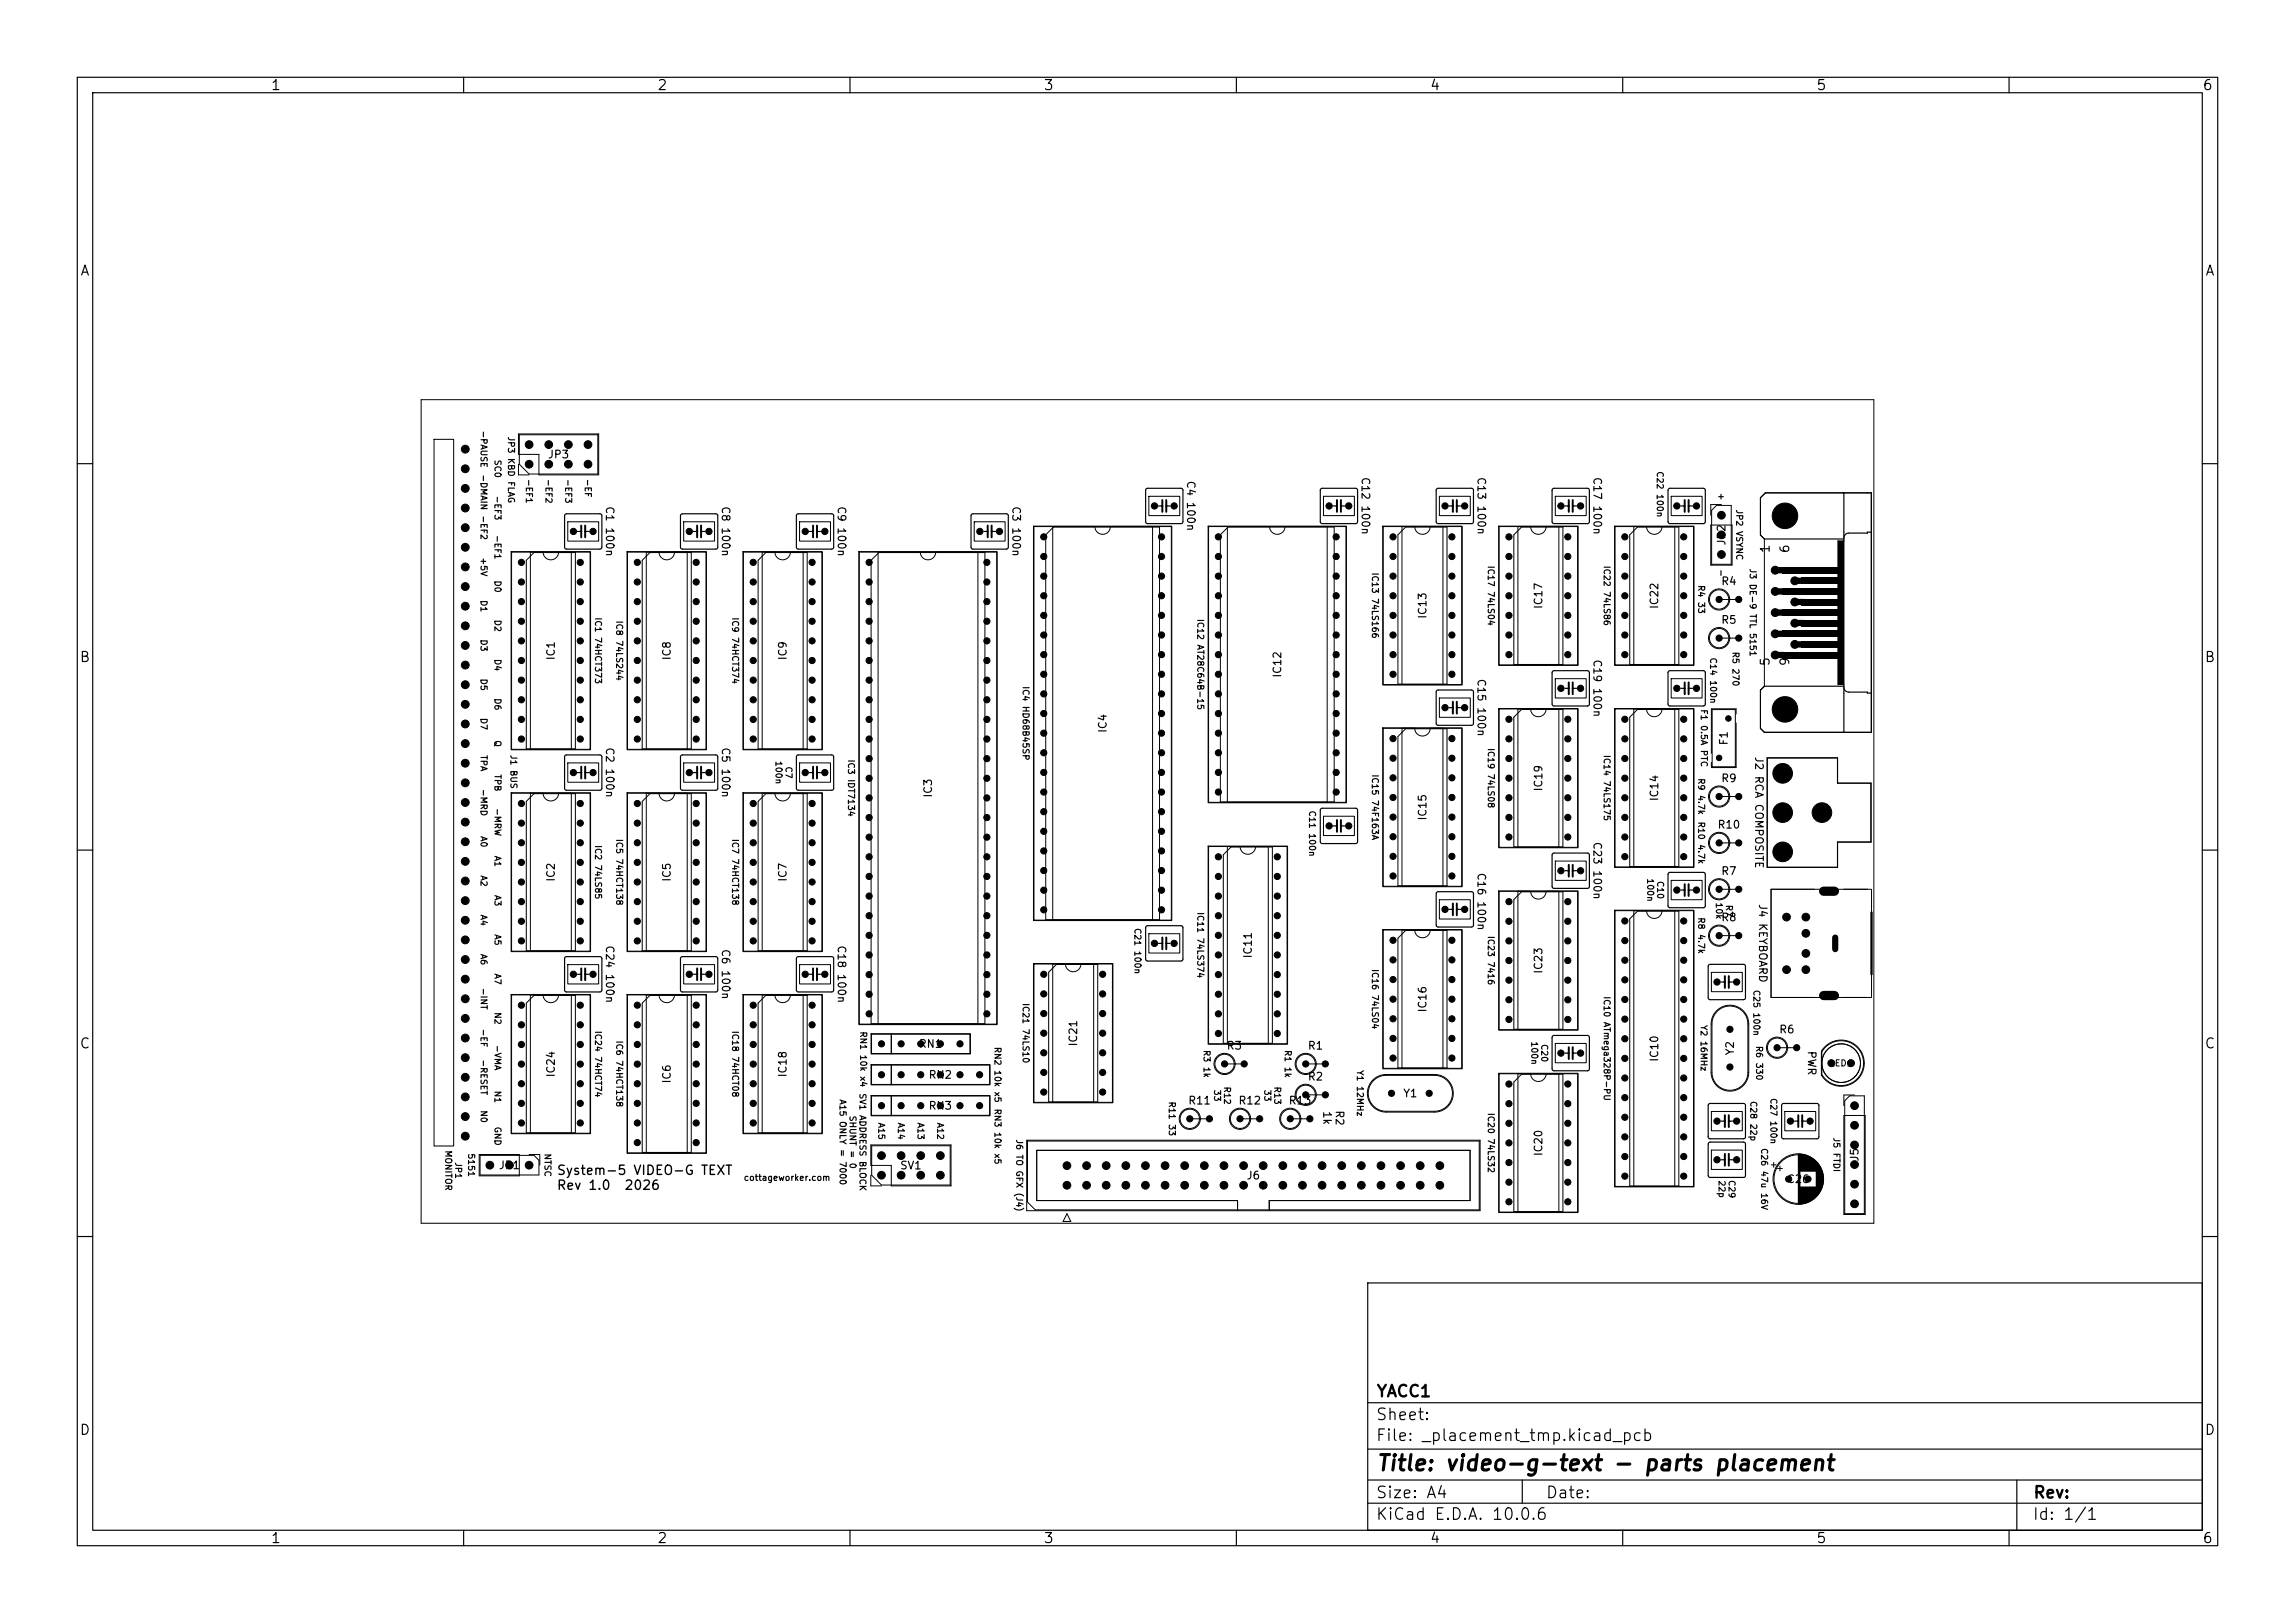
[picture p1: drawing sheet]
<svg xmlns="http://www.w3.org/2000/svg" width="297mm" height="210mm" viewBox="0 0 297 210" stroke-linecap="round" stroke-linejoin="round" font-family="sans-serif">
<defs><g id="words">
<text font-size="2" x="178" y="190.8">Title: video-g-text - parts placement</text>
<g font-size="1.5">
<text x="178" y="184.1">Sheet:</text>
<text x="178" y="181.1">YACC1</text>
<text x="178" y="186.8">File: _placement_tmp.kicad_pcb</text>
<text x="178" y="197">KiCad E.D.A. 10.0.6</text>
<text x="178" y="194.2">Size: A4</text>
<text x="200" y="194.2">Date:</text>
<text x="263" y="197">Id: 1/1</text>
<text x="263" y="194.2">Rev:</text>
</g>
<g font-size="1.3">
<text x="35" y="12">1</text>
<text x="85" y="12">2</text>
<text x="135" y="12">3</text>
<text x="185" y="12">4</text>
<text x="235" y="12">5</text>
<text x="285" y="12">6</text>
<text x="10.3" y="36">A</text>
<text x="285.3" y="36">A</text>
<text x="10.2" y="86">B</text>
<text x="285.2" y="86">B</text>
<text x="10.2" y="136">C</text>
<text x="285.2" y="136">C</text>
<text x="10.2" y="186">D</text>
<text x="285.2" y="186">D</text>
<text x="35" y="200">1</text>
<text x="85" y="200">2</text>
<text x="135" y="200">3</text>
<text x="185" y="200">4</text>
<text x="235" y="200">5</text>
<text x="285" y="200">6</text>
</g>
<g font-size="1.2">
<text x="72" y="152.3">System-5 VIDEO-G TEXT</text>
<text x="72" y="154.3">Rev 1.0</text>
<text x="80.7" y="154.3">2026</text>
</g>
<g font-size="1.1">
<text x="229.3" y="71.7" transform="rotate(-90 229.3 71.7)">1</text>
<text x="231.8" y="71.7" transform="rotate(-90 231.8 71.7)">6</text>
<text x="229.3" y="86.3" transform="rotate(-90 229.3 86.3)">5</text>
<text x="231.8" y="86.3" transform="rotate(-90 231.8 86.3)">9</text>
</g>
<g font-size="1">
<text x="70.8" y="59.6">JP3</text>
<text x="78.2" y="65.4" transform="rotate(90 78.2 65.4)">C1 100n</text>
<text x="93.2" y="65.4" transform="rotate(90 93.2 65.4)">C8 100n</text>
<text x="108.2" y="65.4" transform="rotate(90 108.2 65.4)">C9 100n</text>
<text x="130.8" y="65.4" transform="rotate(90 130.8 65.4)">C3 100n</text>
<text x="153.4" y="62.1" transform="rotate(90 153.4 62.1)">C4 100n</text>
<text x="176" y="61.7" transform="rotate(90 176 61.7)">C12 100n</text>
<text x="191" y="61.7" transform="rotate(90 191 61.7)">C13 100n</text>
<text x="206" y="61.7" transform="rotate(90 206 61.7)">C17 100n</text>
<text x="223.5" y="70.7" transform="rotate(-90 223.5 70.7)">JP2</text>
<text x="222.7" y="76">R4</text>
<text x="184.8" y="80.1" transform="rotate(-90 184.8 80.1)">IC13</text>
<text x="199.8" y="78.9" transform="rotate(-90 199.8 78.9)">IC17</text>
<text x="214.8" y="78.9" transform="rotate(-90 214.8 78.9)">IC22</text>
<text x="222.7" y="81">R5</text>
<text x="72" y="85.5" transform="rotate(-90 72 85.5)">IC1</text>
<text x="87" y="85.5" transform="rotate(-90 87 85.5)">IC8</text>
<text x="102" y="85.5" transform="rotate(-90 102 85.5)">IC9</text>
<text x="166.1" y="87.8" transform="rotate(-90 166.1 87.8)">IC12</text>
<text x="191" y="87.8" transform="rotate(90 191 87.8)">C15 100n</text>
<text x="206" y="85.3" transform="rotate(90 206 85.3)">C19 100n</text>
<text x="143.5" y="94.9" transform="rotate(-90 143.5 94.9)">IC4</text>
<text x="78.2" y="96.6" transform="rotate(90 78.2 96.6)">C2 100n</text>
<text x="93.2" y="96.6" transform="rotate(90 93.2 96.6)">C5 100n</text>
<text x="222.7" y="101.5">R9</text>
<text x="223.8" y="96.5" transform="rotate(-90 223.8 96.5)">F1</text>
<text x="226.9" y="97.8" transform="rotate(90 226.9 97.8)">J2 RCA COMPOSITE</text>
<text x="120.9" y="103.3" transform="rotate(-90 120.9 103.3)">IC3</text>
<text x="184.8" y="106.2" transform="rotate(-90 184.8 106.2)">IC15</text>
<text x="199.8" y="102.5" transform="rotate(-90 199.8 102.5)">IC19</text>
<text x="214.8" y="103.7" transform="rotate(-90 214.8 103.7)">IC14</text>
<text x="222.2" y="107.5">R10</text>
<text x="191" y="112.9" transform="rotate(90 191 112.9)">C16 100n</text>
<text x="206" y="108.9" transform="rotate(90 206 108.9)">C23 100n</text>
<text x="222.7" y="113.5">R7</text>
<text x="72" y="114.2" transform="rotate(-90 72 114.2)">IC2</text>
<text x="87" y="114.2" transform="rotate(-90 87 114.2)">IC5</text>
<text x="102" y="114.2" transform="rotate(-90 102 114.2)">IC7</text>
<text x="222.7" y="119.5">R8</text>
<text x="227.4" y="116.9" transform="rotate(90 227.4 116.9)">J4 KEYBOARD</text>
<text x="78.2" y="122.3" transform="rotate(90 78.2 122.3)">C24 100n</text>
<text x="93.2" y="122.7" transform="rotate(90 93.2 122.7)">C6 100n</text>
<text x="108.2" y="122.3" transform="rotate(90 108.2 122.3)">C18 100n</text>
<text x="162.2" y="124.1" transform="rotate(-90 162.2 124.1)">IC11</text>
<text x="184.8" y="131.1" transform="rotate(-90 184.8 131.1)">IC16</text>
<text x="199.8" y="126.1" transform="rotate(-90 199.8 126.1)">IC23</text>
<text x="118.8" y="135.8">RN1</text>
<text x="139.6" y="135.5" transform="rotate(-90 139.6 135.5)">IC21</text>
<text x="158.7" y="136.1">R3</text>
<text x="169.2" y="136.1">R1</text>
<text x="214.8" y="137.5" transform="rotate(-90 214.8 137.5)">IC10</text>
<text x="224.6" y="136.6" transform="rotate(-90 224.6 136.6)">Y2</text>
<text x="230.2" y="134">R6</text>
<text x="233.7" y="135.9" transform="rotate(90 233.7 135.9)">PWR</text>
<text x="72" y="139.5" transform="rotate(-90 72 139.5)">IC24</text>
<text x="87" y="140.3" transform="rotate(-90 87 140.3)">IC6</text>
<text x="102" y="139.5" transform="rotate(-90 102 139.5)">IC18</text>
<text x="120.1" y="143.8">RN3</text>
<text x="120.1" y="139.8">RN2</text>
<text x="153.7" y="143.2">R11</text>
<text x="160.2" y="143.2">R12</text>
<text x="166.7" y="143.2">R13</text>
<text x="169.2" y="140.1">R2</text>
<text x="171" y="143.7" transform="rotate(90 171 143.7)">1k</text>
<text x="172.6" y="143.6" transform="rotate(90 172.6 143.6)">R2</text>
<text x="181.5" y="142.2">Y1</text>
<text x="199.8" y="149.7" transform="rotate(-90 199.8 149.7)">IC20</text>
<text x="64.5" y="151.5">JP1</text>
<text x="116.4" y="151.6">SV1</text>
<text x="161.2" y="152.9">J6</text>
<text x="231.2" y="153.3">C26</text>
<text x="240.8" y="150.4" transform="rotate(-90 240.8 150.4)">J5</text>
</g>
<g font-size=".8">
<text x="62" y="55.6" transform="rotate(90 62 55.6)">-PAUSE</text>
<text x="63.8" y="59.4" transform="rotate(90 63.8 59.4)">SC0</text>
<text x="65.6" y="56.4" transform="rotate(90 65.6 56.4)">JP3 KBD FLAG</text>
<text x="62" y="61.3" transform="rotate(90 62 61.3)">-DMAIN -EF2</text>
<text x="63.8" y="64.1" transform="rotate(90 63.8 64.1)">-EF3</text>
<text x="67.9" y="61.9" transform="rotate(90 67.9 61.9)">-EF1</text>
<text x="70.4" y="61.9" transform="rotate(90 70.4 61.9)">-EF2</text>
<text x="73" y="61.9" transform="rotate(90 73 61.9)">-EF3</text>
<text x="75.5" y="61.9" transform="rotate(90 75.5 61.9)">-EF</text>
<text x="214.2" y="60.9" transform="rotate(90 214.2 60.9)">C22 100n</text>
<text x="222.2" y="63.7" transform="rotate(90 222.2 63.7)">+</text>
<text x="224.5" y="65.9" transform="rotate(90 224.5 65.9)">JP2 VSYNC</text>
<text x="63.8" y="69.2" transform="rotate(90 63.8 69.2)">-EF1</text>
<text x="62" y="72.1" transform="rotate(90 62 72.1)">+5V</text>
<text x="62" y="77.6" transform="rotate(90 62 77.6)">D1</text>
<text x="63.8" y="75" transform="rotate(90 63.8 75)">D0</text>
<text x="177.4" y="74" transform="rotate(90 177.4 74)">IC13 74LS166</text>
<text x="192.4" y="73.1" transform="rotate(90 192.4 73.1)">IC17 74LS04</text>
<text x="207.4" y="73.1" transform="rotate(90 207.4 73.1)">IC22 74LS86</text>
<text x="219.6" y="75.6" transform="rotate(90 219.6 75.6)">R4 33</text>
<text x="222.2" y="73.6" transform="rotate(90 222.2 73.6)">-</text>
<text x="226.2" y="73.5" transform="rotate(90 226.2 73.5)">J3 DE-9 TTL 5151</text>
<text x="62" y="82.7" transform="rotate(90 62 82.7)">D3</text>
<text x="63.8" y="80.1" transform="rotate(90 63.8 80.1)">D2</text>
<text x="76.8" y="79.8" transform="rotate(90 76.8 79.8)">IC1 74HCT373</text>
<text x="79.6" y="80.2" transform="rotate(90 79.6 80.2)">IC8 74LS244</text>
<text x="94.6" y="79.8" transform="rotate(90 94.6 79.8)">IC9 74HCT374</text>
<text x="154.8" y="80" transform="rotate(90 154.8 80)">IC12 AT28C64B-15</text>
<text x="62" y="87.7" transform="rotate(90 62 87.7)">D5</text>
<text x="63.8" y="85.2" transform="rotate(90 63.8 85.2)">D4</text>
<text x="132.2" y="88.7" transform="rotate(90 132.2 88.7)">IC4 HD68B45SP</text>
<text x="221.1" y="85" transform="rotate(90 221.1 85)">C14 100n</text>
<text x="224" y="84.3" transform="rotate(90 224 84.3)">R5 270</text>
<text x="62" y="92.8" transform="rotate(90 62 92.8)">D7</text>
<text x="63.8" y="90.3" transform="rotate(90 63.8 90.3)">D6</text>
<text x="63.8" y="95.7" transform="rotate(90 63.8 95.7)">Q</text>
<text x="219.9" y="91.7" transform="rotate(90 219.9 91.7)">F1 0.5A PTC</text>
<text x="62" y="97.6" transform="rotate(90 62 97.6)">TPA</text>
<text x="63.8" y="100.1" transform="rotate(90 63.8 100.1)">TPB</text>
<text x="65.9" y="97.6" transform="rotate(90 65.9 97.6)">J1 BUS</text>
<text x="100.2" y="98.4" transform="rotate(90 100.2 98.4)">100n</text>
<text x="101.5" y="99.1" transform="rotate(90 101.5 99.1)">C7</text>
<text x="109.6" y="98.2" transform="rotate(90 109.6 98.2)">IC3 IDT7134</text>
<text x="177.4" y="100.1" transform="rotate(90 177.4 100.1)">IC15 74F163A</text>
<text x="192.4" y="96.7" transform="rotate(90 192.4 96.7)">IC19 74LS08</text>
<text x="207.4" y="97.6" transform="rotate(90 207.4 97.6)">IC14 74LS175</text>
<text x="219.6" y="100.6" transform="rotate(90 219.6 100.6)">R9 4.7k</text>
<text x="62" y="102" transform="rotate(90 62 102)">-MRD</text>
<text x="63.8" y="104.5" transform="rotate(90 63.8 104.5)">-MRW</text>
<text x="169.2" y="104.8" transform="rotate(90 169.2 104.8)">C11 100n</text>
<text x="219.6" y="106.2" transform="rotate(90 219.6 106.2)">R10 4.7k</text>
<text x="62" y="108.1" transform="rotate(90 62 108.1)">A0</text>
<text x="62" y="113.2" transform="rotate(90 62 113.2)">A2</text>
<text x="63.8" y="110.7" transform="rotate(90 63.8 110.7)">A1</text>
<text x="76.8" y="109.3" transform="rotate(90 76.8 109.3)">IC2 74LS85</text>
<text x="79.6" y="108.5" transform="rotate(90 79.6 108.5)">IC5 74HCT138</text>
<text x="94.6" y="108.5" transform="rotate(90 94.6 108.5)">IC7 74HCT138</text>
<text x="213" y="113.6" transform="rotate(90 213 113.6)">100n</text>
<text x="214.3" y="113.9" transform="rotate(90 214.3 113.9)">C10</text>
<text x="62" y="118.3" transform="rotate(90 62 118.3)">A4</text>
<text x="63.8" y="115.7" transform="rotate(90 63.8 115.7)">A3</text>
<text x="154.8" y="118" transform="rotate(90 154.8 118)">IC11 74LS374</text>
<text x="219.6" y="118.6" transform="rotate(90 219.6 118.6)">R8 4.7k</text>
<text x="221.9" y="116.7" transform="rotate(90 221.9 116.7)">10k</text>
<text x="223.2" y="117" transform="rotate(90 223.2 117)">R7</text>
<text x="62" y="123.4" transform="rotate(90 62 123.4)">A6</text>
<text x="63.8" y="120.8" transform="rotate(90 63.8 120.8)">A5</text>
<text x="63.8" y="125.9" transform="rotate(90 63.8 125.9)">A7</text>
<text x="146.6" y="120" transform="rotate(90 146.6 120)">C21 100n</text>
<text x="177.4" y="125.3" transform="rotate(90 177.4 125.3)">IC16 74LS04</text>
<text x="192.4" y="121" transform="rotate(90 192.4 121)">IC23 7416</text>
<text x="62" y="127.7" transform="rotate(90 62 127.7)">-INT</text>
<text x="63.8" y="130.9" transform="rotate(90 63.8 130.9)">N2</text>
<text x="132.2" y="129.7" transform="rotate(90 132.2 129.7)">IC21 74LS10</text>
<text x="207.4" y="128.8" transform="rotate(90 207.4 128.8)">IC10 ATmega328P-PU</text>
<text x="226.7" y="128" transform="rotate(90 226.7 128)">C25 100n</text>
<text x="62" y="133" transform="rotate(90 62 133)">-EF</text>
<text x="62" y="137" transform="rotate(90 62 137)">-RESET</text>
<text x="63.8" y="135.1" transform="rotate(90 63.8 135.1)">-VMA</text>
<text x="76.8" y="133.3" transform="rotate(90 76.8 133.3)">IC24 74HCT74</text>
<text x="79.6" y="134.6" transform="rotate(90 79.6 134.6)">IC6 74HCT138</text>
<text x="94.6" y="133.3" transform="rotate(90 94.6 133.3)">IC18 74HCT08</text>
<text x="111.1" y="133.4" transform="rotate(90 111.1 133.4)">RN1 10k x4</text>
<text x="128.5" y="135.4" transform="rotate(90 128.5 135.4)">RN2 10k x5</text>
<text x="155.6" y="135.8" transform="rotate(90 155.6 135.8)">R3 1k</text>
<text x="166.1" y="135.8" transform="rotate(90 166.1 135.8)">R1 1k</text>
<text x="198" y="134.7" transform="rotate(90 198 134.7)">100n</text>
<text x="199.3" y="135" transform="rotate(90 199.3 135)">C20</text>
<text x="219.9" y="132.6" transform="rotate(90 219.9 132.6)">Y2 16MHz</text>
<text x="227.1" y="135.3" transform="rotate(90 227.1 135.3)">R6 330</text>
<text x="62" y="143.6" transform="rotate(90 62 143.6)">N0</text>
<text x="63.8" y="141.1" transform="rotate(90 63.8 141.1)">N1</text>
<text x="108.5" y="142.2" transform="rotate(90 108.5 142.2)">A15 ONLY = 7000</text>
<text x="111" y="141.4" transform="rotate(90 111 141.4)">SV1 ADDRESS BLOCK</text>
<text x="128.5" y="143.4" transform="rotate(90 128.5 143.4)">RN3 10k x5</text>
<text x="151.1" y="142.5" transform="rotate(90 151.1 142.5)">R11 33</text>
<text x="156.9" y="140.9" transform="rotate(90 156.9 140.9)">33</text>
<text x="158.2" y="140.5" transform="rotate(90 158.2 140.5)">R12</text>
<text x="163.4" y="140.9" transform="rotate(90 163.4 140.9)">33</text>
<text x="164.7" y="140.5" transform="rotate(90 164.7 140.5)">R13</text>
<text x="175.4" y="138.4" transform="rotate(90 175.4 138.4)">Y1 12MHz</text>
<text x="192.4" y="143.9" transform="rotate(90 192.4 143.9)">IC20 74LS32</text>
<text x="226.3" y="142.4" transform="rotate(90 226.3 142.4)">C28 22p</text>
<text x="228.9" y="142" transform="rotate(90 228.9 142)">C27 100n</text>
<text x="236.7" y="138.2">LED1</text>
<text x="57.4" y="148.8" transform="rotate(90 57.4 148.8)">MONITOR</text>
<text x="60.4" y="149.2" transform="rotate(90 60.4 149.2)">5151</text>
<text x="63.8" y="145.7" transform="rotate(90 63.8 145.7)">GND</text>
<text x="70.3" y="149.2" transform="rotate(90 70.3 149.2)">NTSC</text>
<text x="109.8" y="144.3" transform="rotate(90 109.8 144.3)">SHUNT = 0</text>
<text x="113.5" y="145.2" transform="rotate(90 113.5 145.2)">A15</text>
<text x="116" y="145.2" transform="rotate(90 116 145.2)">A14</text>
<text x="118.6" y="145.2" transform="rotate(90 118.6 145.2)">A13</text>
<text x="121.1" y="145.2" transform="rotate(90 121.1 145.2)">A12</text>
<text x="131.3" y="147.4" transform="rotate(90 131.3 147.4)">J6 TO GFX (J4)</text>
<text x="227.7" y="148.5" transform="rotate(90 227.7 148.5)">C26 47u 16V</text>
<text x="237.1" y="147.1" transform="rotate(90 237.1 147.1)">J5 FTDI</text>
<text x="58.7" y="150.3" transform="rotate(90 58.7 150.3)">JP1</text>
<text x="96.2" y="153">cottageworker.com</text>
<text x="222.2" y="152.7" transform="rotate(90 222.2 152.7)">22p</text>
<text x="223.5" y="152.6" transform="rotate(90 223.5 152.6)">C29</text>
</g>
</g></defs>
<g fill="none" stroke="#000" stroke-width=".15">
<path d="M10 10h277v190h-277zM12 12h273v186h-273zM60 10v2M110 10v2M160 10v2M210 10v2M260 10v2M10 60h2M73.1 66.6l.2-.1h4.3l.2 .1 .1 .1v4.1l-.1 .2-.2 .1h-4.3l-.2-.1v-.2v-4.1zM74.7 68.8h.5M75.7 68.8h.5M88.1 66.6l.2-.1h4.3l.2 .1 .1 .1v4.1l-.1 .2-.2 .1h-4.3l-.2-.1v-.2v-4.1z"/>
<path d="M89.7 68.8h.5M90.7 68.8h.5M103.1 66.6l.2-.1h4.3l.2 .1 .1 .1v4.1l-.1 .2-.2 .1h-4.3l-.2-.1v-.2v-4.1zM104.7 68.8h.5M105.7 68.8h.5M125.7 66.6l.2-.1h4.3l.2 .1 .1 .1v4.1l-.1 .2-.2 .1h-4.3l-.2-.1v-.2v-4.1zM127.3 68.8h.5M128.3 68.8h.5M148.3 63.3l.2-.1h4.3l.2 .1 .1 .1v4.1l-.1 .2-.2 .1h-4.3l-.2-.1v-.2v-4.1zM149.9 65.5h.5M150.9 65.5h.5M170.9 63.3l.2-.1h4.3l.2 .1 .1 .1v4.1l-.1 .2-.2 .1h-4.3l-.2-.1v-.2v-4.1z"/>
<path d="M172.5 65.5h.5M173.5 65.5h.5M185.9 63.3l.2-.1h4.3l.2 .1 .1 .1v4.1l-.1 .2-.2 .1h-4.3l-.2-.1v-.2v-4.1zM187.5 65.5h.5M188.5 65.5h.5M200.9 63.3l.2-.1h4.3l.2 .1 .1 .1v4.1l-.1 .2-.2 .1h-4.3l-.2-.1v-.2v-4.1zM202.5 65.5h.5M203.5 65.5h.5M215.9 63.3l.2-.1h4.3l.2 .1 .1 .1v4.1l-.1 .2-.2 .1h-4.3l-.2-.1v-.2v-4.1zM217.5 65.5h.5M218.5 65.5h.5M238.6 69.7h-10.3l-.5-.5v-4.8l.7-.6h13.7v31h-13.9l-.5-.5v-5l.5-.5h10.3"/>
<path d="M238.6 70h-.7v18.5h.7M238.6 63.8v31M242.2 68.9h-.5v.1h-2.4a.63 .63 0 0 0-.7 .6M285 60h2M73.1 97.8l.2-.1h4.3l.2 .1 .1 .1v4.1l-.1 .2-.2 .1h-4.3l-.2-.1v-.2v-4.1zM74.7 100h.5M75.7 100h.5M88.1 97.8l.2-.1h4.3l.2 .1 .1 .1v4.1l-.1 .2-.2 .1h-4.3l-.2-.1v-.2v-4.1zM89.7 100h.5M90.7 100h.5M103.1 97.8l.2-.1h4.3l.2 .1 .1 .1v4.1l-.1 .2-.2 .1h-4.3l-.2-.1v-.2v-4.1zM104.7 100h.5"/>
<path d="M105.7 100h.5M185.9 89.4l.2-.1h4.3l.2 .1 .1 .1v4.1l-.1 .2-.2 .1h-4.3l-.2-.1v-.2v-4.1zM187.5 91.6h.5M188.5 91.6h.5M200.9 86.9l.2-.1h4.3l.2 .1 .1 .1v4.1l-.1 .2-.2 .1h-4.3l-.2-.1v-.2v-4.1zM202.5 89.1h.5M203.5 89.1h.5M215.9 86.9l.2-.1h4.3l.2 .1 .1 .1v4.1l-.1 .2-.2 .1h-4.3l-.2-.1v-.2v-4.1zM217.5 89.1h.5M218.5 89.1h.5M228.7 98.1h9.1v3.2h4.3v7.7h-4.3v3.2h-9.1zM238.6 88.9a.63 .63 0 0 0 .7 .7h2.4v.1h.5"/>
<path d="M10 110h2M148.3 119.9l.2-.1h4.3l.2 .1 .1 .1v4.1l-.1 .2-.2 .1h-4.3l-.2-.1v-.2v-4.1zM170.9 104.7l.2-.1h4.3l.2 .1 .1 .1v4.1l-.1 .2-.2 .1h-4.3l-.2-.1v-.2v-4.1zM172.5 106.9h.5M173.5 106.9h.5M185.9 115.5l.2-.1h4.3l.2 .1 .1 .1v4.1l-.1 .2-.2 .1h-4.3l-.2-.1v-.2v-4.1zM187.5 117.7h.5M188.5 117.7h.5M200.9 110.5l.2-.1h4.3l.2 .1 .1 .1v4.1l-.1 .2-.2 .1h-4.3l-.2-.1v-.2v-4.1zM202.5 112.7h.5M203.5 112.7h.5M215.9 113l.2-.1h4.3l.2 .1 .1 .1v4.1l-.1 .2-.2 .1h-4.3l-.2-.1v-.2v-4.1z"/>
<path d="M217.5 115.2h.5M218.5 115.2h.5M285 110h2M73.1 123.9l.2-.1h4.3l.2 .1 .1 .1v4.1l-.1 .2-.2 .1h-4.3l-.2-.1v-.2v-4.1zM74.7 126.1h.5M75.7 126.1h.5M88.1 123.9l.2-.1h4.3l.2 .1 .1 .1v4.1l-.1 .2-.2 .1h-4.3l-.2-.1v-.2v-4.1zM89.7 126.1h.5M90.7 126.1h.5M103.1 123.9l.2-.1h4.3l.2 .1 .1 .1v4.1l-.1 .2-.2 .1h-4.3l-.2-.1v-.2v-4.1zM104.7 126.1h.5M105.7 126.1h.5"/>
<path d="M149.9 122.1h.5M150.9 122.1h.5M200.9 134.1l.2-.1h4.3l.2 .1 .1 .1v4.1l-.1 .2-.2 .1h-4.3l-.2-.1v-.2v-4.1zM202.5 136.3h.5M203.5 136.3h.5M221.1 124.9l.2-.1h4.3l.2 .1 .1 .1v4.1l-.1 .2-.2 .1h-4.3l-.2-.1v-.2v-4.1zM222.7 127.1h.5M223.7 127.1h.5M221.1 147.9l.2-.1h4.3l.2 .1 .1 .1v4.1l-.1 .2-.2 .1h-4.3l-.2-.1v-.2v-4.1zM221.1 142.9l.2-.1h4.3l.2 .1 .1 .1v4.1l-.1 .2-.2 .1h-4.3l-.2-.1v-.2v-4.1zM222.7 150.1h.5M222.7 145.1h.5"/>
<path d="M223.7 150.1h.5M223.7 145.1h.5M230.6 142.9l.2-.1h4.3l.2 .1 .1 .1v4.1l-.1 .2-.2 .1h-4.3l-.2-.1v-.2v-4.1zM232.2 145.1h.5M233.2 145.1h.5M10 160h2M177 166h108v32h-108zM285 160h2M60 198v2M110 198v2M160 198v2M177 194.5h108"/>
<path d="M177 191.5h108M177 187.5h108M177 181.5h108M197 191.5v3M210 198v2M260 198v2M261 191.5v6.5"/>
</g>
<g fill="none" stroke="#000" stroke-width=".13">
<path d="M54.5 51.7h188v106.6h-188zM56.2 56.8h2.5v91.5h-2.5zM67.1 56.1h10.4v5.3h-7.8v-2.6h-2.6zM67.2 56.3h10.2v5h-8.9l-1.3-1.2zM66.1 71.4h10.3v25.6h-10.3zM66.2 71.4h10.2v25.6h-10.2zM67.1 60.1v1.3h1.4M68.6 71.4h1.7a1 1 0 0 0 1 1 1 1 0 0 0 1-1h1.6v25.6h-5.3zM69.1 71.5h5.4v25.4h-6.4v-24.4zM73.5 67.5h4v2.5h-4zM81.1 71.4h10.3v25.6h-10.3zM81.2 71.4h10.2v25.6h-10.2z"/>
<path d="M83.6 71.4h1.7a1 1 0 0 0 1 1 1 1 0 0 0 1-1h1.6v25.6h-5.3zM84.1 71.5h5.4v25.4h-6.4v-24.4zM88.5 67.5h4v2.5h-4zM96.1 71.4h10.3v25.6h-10.3zM96.2 71.4h10.2v25.6h-10.2zM98.6 71.4h1.7a1 1 0 0 0 1 1 1 1 0 0 0 1-1h1.6v25.6h-5.3zM99.1 71.5h5.4v25.4h-6.4v-24.4zM103.5 67.5h4v2.5h-4zM111.1 71.4h17.9v61.2h-17.9zM111.2 71.4h17.8v61.1h-17.8zM113.6 71.4h5.5a1 1 0 0 0 1 1 1 1 0 0 0 1-1h5.5v61.1h-13zM113.7 71.5h13.8v61h-14.8v-60z"/>
<path d="M126.1 67.5h4v2.5h-4zM133.7 68.1h17.9v51h-17.9zM133.8 68.1h17.8v51h-17.8zM136.2 68.1h5.5a1 1 0 0 0 1 1 1 1 0 0 0 1-1h5.5v51h-13zM136.3 68.2h13.8v50.8h-14.8v-49.8zM148.7 64.2h4v2.5h-4zM156.3 68.1h17.9v35.8h-17.9zM156.4 68.1h17.8v35.7h-17.8zM157.9 69.2l1-1h13.8v35.6h-14.8zM158.8 68.1h5.5a1 1 0 0 0 1 1 1 1 0 0 0 1-1h5.5v35.7h-13zM171.3 64.2h4v2.5h-4zM178.9 68.1h10.3v20.5h-10.3z"/>
<path d="M179 68.1h10.2v20.5h-10.2zM180.9 69.2l1-1h5.4v20.3h-6.4zM181.4 68.1h1.7a1 1 0 0 0 1 1 1 1 0 0 0 1-1h1.6v20.5h-5.3zM186.3 64.2h4v2.5h-4zM193.9 68.1h10.3v18h-10.3zM194 68.1h10.2v17.9h-10.2zM195.9 69.2l1-1h5.4v17.8h-6.4zM196.4 68.1h1.7a1 1 0 0 0 1 1 1 1 0 0 0 1-1h1.6v17.9h-5.3zM201.3 64.2h4v2.5h-4zM208.9 68.1h10.3v18h-10.3zM209 68.1h10.2v17.9h-10.2zM210.9 69.2l1-1h5.4v17.8h-6.4z"/>
<path d="M211.4 68.1h1.7a1 1 0 0 0 1 1 1 1 0 0 0 1-1h1.6v17.9h-5.3zM216.3 64.2h4v2.5h-4zM221.4 67.9h2.8v5.2h-2.8zM222.1 65.4h1.9v7.6h-2.5v-7zM222.5 77.6h2.5M222.8 65.3h-1.4v1.4M227.8 64.4l.7-.6h13.7v31h-13.9l-.5-.5v-5l.5-.5v-19.1l-.5-.5zM73.5 98.7h4v2.5h-4zM88.5 98.7h4v2.5h-4zM103.5 98.7h4v2.5h-4zM178.9 94.2h10.3v20.5h-10.3zM179 94.2h10.2v20.5h-10.2z"/>
<path d="M180.9 95.3l1-1h5.4v20.3h-6.4zM181.4 94.2h1.7a1 1 0 0 0 1 1 1 1 0 0 0 1-1h1.6v20.5h-5.3zM186.3 90.3h4v2.5h-4zM193.9 91.7h10.3v18h-10.3zM194 91.7h10.2v17.9h-10.2zM195.9 92.8l1-1h5.4v17.8h-6.4zM196.4 91.7h1.7a1 1 0 0 0 1 1 1 1 0 0 0 1-1h1.6v17.9h-5.3zM201.3 87.8h4v2.5h-4zM208.9 91.7h10.3v20.5h-10.3zM209 91.7h10.2v20.5h-10.2zM211.4 91.7h1.7a1 1 0 0 0 1 1 1 1 0 0 0 1-1h1.6v20.5h-5.3zM211.9 91.8h5.4v20.3h-6.4v-19.3z"/>
<path d="M216.3 87.8h4v2.5h-4zM221.6 91.8h3v7.4h-3zM222.5 82.6h2.5M224.7 92.4v-.7h-3.2v5.8M224.7 93.5v5.8h-3.2v-.7M228.7 98.1h9.1v3.2h4.3v7.7h-4.3v3.2h-9.1zM66.1 102.6h10.3v20.5h-10.3zM66.2 102.6h10.2v20.5h-10.2zM68.6 102.6h1.7a1 1 0 0 0 1 1 1 1 0 0 0 1-1h1.6v20.5h-5.3zM69.1 102.7h5.4v20.3h-6.4v-19.3zM81.1 102.6h10.3v20.5h-10.3zM81.2 102.6h10.2v20.5h-10.2z"/>
<path d="M83.6 102.6h1.7a1 1 0 0 0 1 1 1 1 0 0 0 1-1h1.6v20.5h-5.3zM84.1 102.7h5.4v20.3h-6.4v-19.3zM96.1 102.6h10.3v20.5h-10.3zM96.2 102.6h10.2v20.5h-10.2zM98.6 102.6h1.7a1 1 0 0 0 1 1 1 1 0 0 0 1-1h1.6v20.5h-5.3zM99.1 102.7h5.4v20.3h-6.4v-19.3zM156.3 109.5h10.3v25.6h-10.3zM156.4 109.5h10.2v25.6h-10.2zM158.8 109.5h1.7a1 1 0 0 0 1 1 1 1 0 0 0 1-1h1.6v25.6h-5.3zM159.3 109.6h5.4v25.4h-6.4v-24.4zM171.3 105.6h4v2.5h-4zM186.3 116.4h4v2.5h-4z"/>
<path d="M193.9 115.3h10.3v18h-10.3zM194 115.3h10.2v17.9h-10.2zM196.4 115.3h1.7a1 1 0 0 0 1 1 1 1 0 0 0 1-1h1.6v17.9h-5.3zM196.9 115.4h5.4v17.8h-6.4v-16.8zM201.3 111.4h4v2.5h-4zM208.9 117.8h10.3v35.8h-10.3zM209 117.8h10.2v35.7h-10.2zM210.9 118.9l1-1h5.4v35.6h-6.4zM211.4 117.8h1.7a1 1 0 0 0 1 1 1 1 0 0 0 1-1h1.6v35.7h-5.3zM216.3 113.9h4v2.5h-4zM222.5 115.1h2.5M222.5 109.1h2.5"/>
<path d="M222.5 103.1h2.5M229.2 115.1h13v14h-13zM229.2 115.1v14h5.6M229.2 115.1h5.6M238.6 115.1h3.1M66.1 128.7h10.3v18h-10.3zM66.2 128.7h10.2v17.9h-10.2zM68.6 128.7h1.7a1 1 0 0 0 1 1 1 1 0 0 0 1-1h1.6v17.9h-5.3zM69.1 128.8h5.4v17.8h-6.4v-16.8zM73.5 124.8h4v2.5h-4zM81.1 128.7h10.3v20.5h-10.3zM81.2 128.7h10.2v20.5h-10.2z"/>
<path d="M83.6 128.7h1.7a1 1 0 0 0 1 1 1 1 0 0 0 1-1h1.6v20.5h-5.3zM84.1 128.8h5.4v20.3h-6.4v-19.3zM88.5 124.8h4v2.5h-4zM96.1 128.7h10.3v18h-10.3zM96.2 128.7h10.2v17.9h-10.2zM98.6 128.7h1.7a1 1 0 0 0 1 1 1 1 0 0 0 1-1h1.6v17.9h-5.3zM99.1 128.8h5.4v17.8h-6.4v-16.8zM103.5 124.8h4v2.5h-4zM112.7 133.8h12.9v2.6h-12.9zM112.7 137.8h15.4v2.6h-15.4zM112.8 133.8h12.7v2.5h-12.7zM112.8 137.8h15.3v2.5h-15.3z"/>
<path d="M115.3 133.8v2.6M115.3 137.8v2.6M133.7 124.7h10.3v18h-10.3zM133.8 124.7h10.2v17.9h-10.2zM135.7 125.8l1-1h5.4v17.8h-6.4zM136.2 124.7h1.7a1 1 0 0 0 1 1 1 1 0 0 0 1-1h1.6v17.9h-5.3zM148.7 120.8h4v2.5h-4zM158.5 137.7h2.5M169 137.7h2.5M177.7 139.7a2.43 2.43 0 0 1 1.7-.7h6.2a2.44 2.44 0 0 1 2.5 2.5 2.44 2.44 0 0 1-2.5 2.4h-6.2a2.43 2.43 0 0 1-2.3-1.5 2.43 2.43 0 0 1 .6-2.7zM177.7 139.8a2.33 2.33 0 0 1 1.7-.7h6.2a2.33 2.33 0 0 1 2.4 2.4 2.33 2.33 0 0 1-2.4 2.3h-6.2a2.33 2.33 0 0 1-2.2-1.4 2.33 2.33 0 0 1 .5-2.6zM178.9 120.3h10.3v18h-10.3z"/>
<path d="M179 120.3h10.2v17.9h-10.2zM181.4 120.3h1.7a1 1 0 0 0 1 1 1 1 0 0 0 1-1h1.6v17.9h-5.3zM181.9 120.4h5.4v17.8h-6.4v-16.8zM193.9 138.9h10.3v18h-10.3zM194 138.9h10.2v17.9h-10.2zM195.9 140l1-1h5.4v17.8h-6.4zM196.4 138.9h1.7a1 1 0 0 0 1 1 1 1 0 0 0 1-1h1.6v17.9h-5.3zM201.3 135h4v2.5h-4zM221.4 132.5a2.43 2.43 0 0 1 2.5-2.4 2.43 2.43 0 0 1 2.4 2.4M221.4 132.5v6.3a2.43 2.43 0 0 0 2.5 2.4 2.43 2.43 0 0 0 2.4-2.4v-6.3M221.5 125.8h4v2.5h-4zM221.5 132.5a2.32 2.32 0 0 1 2.4-2.3 2.32 2.32 0 0 1 2.3 2.3"/>
<path d="M221.5 132.5v6.3a2.32 2.32 0 0 0 2.4 2.3 2.32 2.32 0 0 0 2.3-2.3v-6.3M222.5 121.1h2.5M230 135.6h2.5M236.2 135.5a2.99 2.99 0 0 1 4.3 .1 2.99 2.99 0 0 1-.5 4.4 2.99 2.99 0 0 1-4.3-.9v-3.1zM236.2 135.5a2.9 2.9 0 0 1 4.3 .2 2.9 2.9 0 0 1-.5 4.2 2.9 2.9 0 0 1-4.2-.9v-2.9zM238.6 129.1h3.1M62 149.4h5.2v2.7h-5.2zM62.1 149.5h7l.6 .6v1.9h-7.6zM68.5 149.4h1.4v1.4M112.7 148.1h10.4v5.3h-7.8v-2.6h-2.6zM112.7 152.1v1.3h1.4M112.7 141.8h15.4v2.6h-15.4z"/>
<path d="M112.8 141.8h15.3v2.5h-15.3zM112.8 148.3h10.2v5h-8.9l-1.3-1.2zM115.3 141.8v2.6M132.9 147.5h58.6v9.2h-58.6zM133 147.6h58.4v8.9h-57.4l-1-1zM138.1 157l.5 1h-1zM154 144.8h2.5M160.2 156.7v-1.4h-26v-6.5h56v6.5h-25.9v1.4M160.5 144.8h2.5M167 144.8h2.5M169 141.7h2.5M221.5 148.8h4v2.5h-4z"/>
<path d="M221.5 143.8h4v2.5h-4zM229.2 150.7h.7M229.5 150.4v.6M230 151.2h.7M230.3 150.9v.6M231 143.8h4v2.5h-4zM232.7 149.3v6.5M232.8 149.3v6.5M232.9 149.3v6.5M233 149.3v2.2M233 153.6v2.2M233 149.4v2.1"/>
<path d="M233.1 149.4v2.1M233.1 153.6v2.2M233.2 149.4v2.1M233.2 153.6v2.2M233.3 149.4v2.1M233.3 153.6v2.1M233.4 149.4v2.1M233.4 153.6v2.1M233.5 149.4v2.1M233.5 153.6v2.1M233.6 149.4v2.1M233.6 153.6v2.1"/>
<path d="M233.6 149.5v2M233.7 149.5v2M233.7 153.6v2.1M233.7 153.6v2M233.8 149.5v2M233.8 153.6v2M233.9 149.6v1.9M233.9 153.6v2M234 149.6v1.9M234 153.6v2M234 153.6v1.9M234.1 149.6v1.9"/>
<path d="M234.1 153.6v1.9M234.1 149.7v1.8M234.2 149.7v1.8M234.2 153.6v1.9M234.2 153.6v1.8M234.3 149.7v1.8M234.3 153.6v1.8M234.3 149.8v1.7M234.4 149.8v1.7M234.4 153.6v1.8M234.4 153.6v1.7M234.5 149.9v1.6"/>
<path d="M234.5 153.6v1.7M234.6 149.9v1.6M234.6 153.6v1.6M234.6 150v1.5M234.7 150v1.5M234.7 153.6v1.5M234.8 150.1v1.4M234.8 153.6v1.5M234.8 153.6v1.4M234.9 150.2v1.3M234.9 153.6v1.4M234.9 153.6v1.3"/>
<path d="M235 150.2v1.3M235 153.6v1.3M235 150.3v1.2M235 150.3v4.5M235.1 150.3v4.5M235.1 150.4v4.3M235.2 150.4v4.3M235.2 150.5v4.2M235.2 150.5v4.1M235.3 150.6v4M235.3 150.6v3.9M235.4 150.7v3.8"/>
<path d="M235.4 150.7v3.7M235.4 150.8v3.5M235.5 150.9v3.4M235.5 150.9v3.3M235.6 151v3.1M235.6 151.1v3M235.6 151.1v2.9M235.7 151.2v2.7M235.7 151.3v2.5M235.8 151.4v2.3M235.8 151.5v2.1M235.8 151.6v1.9"/>
<path d="M235.9 151.8v1.6M235.9 151.9v1.3M236 152.2v.8M238.6 144.3h2.8v12.8h-2.8zM238.7 142.4l.7-.6h1.9v15.2h-2.6zM240 141.7h-1.4v1.4"/>
<circle cx="222.5" cy="77.6" r="1.37"/>
<circle cx="222.5" cy="77.6" r="1.25"/>
<circle cx="222.5" cy="82.6" r="1.37"/>
<circle cx="222.5" cy="82.6" r="1.25"/>
<circle cx="222.5" cy="115.1" r="1.37"/>
<circle cx="222.5" cy="109.1" r="1.37"/>
<circle cx="222.5" cy="103.1" r="1.37"/>
<circle cx="222.5" cy="103.1" r="1.25"/>
<circle cx="222.5" cy="115.1" r="1.25"/>
<circle cx="222.5" cy="109.1" r="1.25"/>
<circle cx="158.5" cy="137.7" r="1.25"/>
<circle cx="158.5" cy="137.7" r="1.37"/>
<circle cx="169" cy="137.7" r="1.37"/>
<circle cx="169" cy="137.7" r="1.25"/>
<circle cx="222.5" cy="121.1" r="1.37"/>
<circle cx="222.5" cy="121.1" r="1.25"/>
<circle cx="230" cy="135.6" r="1.25"/>
<circle cx="230" cy="135.6" r="1.37"/>
<circle cx="238.3" cy="137.6" r="2.5"/>
<circle cx="154" cy="144.8" r="1.37"/>
<circle cx="154" cy="144.8" r="1.25"/>
<circle cx="160.5" cy="144.8" r="1.25"/>
<circle cx="160.5" cy="144.8" r="1.37"/>
<circle cx="167" cy="144.8" r="1.37"/>
<circle cx="167" cy="144.8" r="1.25"/>
<circle cx="169" cy="141.7" r="1.37"/>
<circle cx="169" cy="141.7" r="1.25"/>
<circle cx="232.7" cy="152.6" r="3.3"/>
<circle cx="232.7" cy="152.6" r="3.1"/>
</g>
<g fill="none" stroke="#000" stroke-width=".25">
<path d="M75.2 68v1.5M75.7 68v1.5M90.2 68v1.5M90.7 68v1.5M105.2 68v1.5M105.7 68v1.5M127.8 68v1.5M128.3 68v1.5M150.4 64.7v1.5M150.9 64.7v1.5M173 64.7v1.5M173.5 64.7v1.5"/>
<path d="M188 64.7v1.5M188.5 64.7v1.5M203 64.7v1.5M203.5 64.7v1.5M218 64.7v1.5M218.5 64.7v1.5M75.2 99.2v1.5M75.7 99.2v1.5M90.2 99.2v1.5M90.7 99.2v1.5M105.2 99.2v1.5M105.7 99.2v1.5"/>
<path d="M188 90.8v1.5M188.5 90.8v1.5M203 88.3v1.5M203.5 88.3v1.5M218 88.3v1.5M218.5 88.3v1.5M173 106.1v1.5M173.5 106.1v1.5M188 116.9v1.5M188.5 116.9v1.5M203 111.9v1.5M203.5 111.9v1.5"/>
<path d="M218 114.4v1.5M218.5 114.4v1.5M75.2 125.3v1.5M75.7 125.3v1.5M90.2 125.3v1.5M90.7 125.3v1.5M105.2 125.3v1.5M105.7 125.3v1.5M150.4 121.3v1.5M150.9 121.3v1.5M203 135.5v1.5M203.5 135.5v1.5"/>
<path d="M223.2 126.3v1.5M223.7 126.3v1.5M223.2 144.3v1.5M223.2 149.3v1.5M223.7 144.3v1.5M223.7 149.3v1.5M232.7 144.3v1.5M233.2 144.3v1.5"/>
</g>
<path d="M230.6 73.4h7.3v.8h-7.3zM230.6 76.1h7.3v.8h-7.3zM230.6 78.8h7.3v.8h-7.3zM233.2 74.7h4.7v.9h-4.7zM233.2 77.5h4.7v.8h-4.7zM230.6 81.6h7.3v.8h-7.3zM230.6 84.3h7.3v.9h-7.3zM233.2 80.2h4.7v.8h-4.7zM233.2 83h4.7v.8h-4.7zM237.9 70h.7v18.5h-.7z" fill="#000"/>
<path d="M242.2 118.1v8" fill="none" stroke="#000" stroke-width=".3"/>
<path d="M229.9 73.8h1M229.9 76.5h1M229.9 79.3h1M232.4 75.2h1M232.4 77.9h1M229.9 82h1M229.9 84.8h1M232.4 80.6h1M232.4 83.4h1" fill="none" stroke="#000" stroke-width=".81"/>
<g fill="#000" stroke="#000" stroke-width=".13">
<circle cx="60.2" cy="58.1" r=".51"/>
<circle cx="68.5" cy="57.5" r=".5"/>
<circle cx="71" cy="57.5" r=".5"/>
<circle cx="73.6" cy="57.5" r=".5"/>
<circle cx="76.1" cy="57.5" r=".5"/>
<circle cx="60.2" cy="78.4" r=".51"/>
<circle cx="60.2" cy="60.7" r=".51"/>
<circle cx="60.2" cy="70.8" r=".51"/>
<circle cx="60.2" cy="68.3" r=".51"/>
<circle cx="60.2" cy="65.7" r=".51"/>
<circle cx="60.2" cy="75.9" r=".51"/>
<circle cx="60.2" cy="63.2" r=".51"/>
<circle cx="60.2" cy="73.4" r=".51"/>
<circle cx="67.5" cy="77.8" r=".4"/>
<circle cx="67.5" cy="72.8" r=".4"/>
<circle cx="67.5" cy="75.3" r=".4"/>
<circle cx="68.5" cy="60.1" r=".5"/>
<circle cx="71" cy="60.1" r=".5"/>
<circle cx="73.6" cy="60.1" r=".5"/>
<circle cx="74.2" cy="68.8" r=".41"/>
<circle cx="75.1" cy="75.3" r=".4"/>
<circle cx="75.1" cy="72.8" r=".4"/>
<circle cx="75.1" cy="77.8" r=".4"/>
<circle cx="76.1" cy="60.1" r=".5"/>
<circle cx="76.7" cy="68.8" r=".41"/>
<circle cx="82.5" cy="77.8" r=".4"/>
<circle cx="82.5" cy="72.8" r=".4"/>
<circle cx="82.5" cy="75.3" r=".4"/>
<circle cx="89.2" cy="68.8" r=".41"/>
<circle cx="90.1" cy="75.3" r=".4"/>
<circle cx="90.1" cy="77.8" r=".4"/>
<circle cx="90.1" cy="72.8" r=".4"/>
<circle cx="91.7" cy="68.8" r=".41"/>
<circle cx="97.5" cy="77.8" r=".4"/>
<circle cx="97.5" cy="72.8" r=".4"/>
<circle cx="97.5" cy="75.3" r=".4"/>
<circle cx="104.2" cy="68.8" r=".41"/>
<circle cx="105.1" cy="75.3" r=".4"/>
<circle cx="105.1" cy="77.8" r=".4"/>
<circle cx="105.1" cy="72.8" r=".4"/>
<circle cx="106.7" cy="68.8" r=".41"/>
<circle cx="112.5" cy="72.8" r=".4"/>
<circle cx="112.5" cy="75.3" r=".4"/>
<circle cx="112.5" cy="77.8" r=".4"/>
<circle cx="126.8" cy="68.8" r=".41"/>
<circle cx="127.7" cy="75.3" r=".4"/>
<circle cx="127.7" cy="72.8" r=".4"/>
<circle cx="127.7" cy="77.8" r=".4"/>
<circle cx="129.3" cy="68.8" r=".41"/>
<circle cx="135.1" cy="77.1" r=".4"/>
<circle cx="135.1" cy="79.6" r=".4"/>
<circle cx="135.1" cy="74.5" r=".4"/>
<circle cx="135.1" cy="69.5" r=".4"/>
<circle cx="135.1" cy="72" r=".4"/>
<circle cx="149.4" cy="65.5" r=".41"/>
<circle cx="150.3" cy="77.1" r=".4"/>
<circle cx="150.3" cy="79.6" r=".4"/>
<circle cx="150.3" cy="69.5" r=".4"/>
<circle cx="150.3" cy="74.5" r=".4"/>
<circle cx="150.3" cy="72" r=".4"/>
<circle cx="151.9" cy="65.5" r=".41"/>
<circle cx="157.7" cy="79.6" r=".4"/>
<circle cx="157.7" cy="74.5" r=".4"/>
<circle cx="157.7" cy="69.5" r=".4"/>
<circle cx="157.7" cy="77.1" r=".4"/>
<circle cx="157.7" cy="72" r=".4"/>
<circle cx="172" cy="65.5" r=".41"/>
<circle cx="172.9" cy="72" r=".4"/>
<circle cx="172.9" cy="74.5" r=".4"/>
<circle cx="172.9" cy="79.6" r=".4"/>
<circle cx="172.9" cy="77.1" r=".4"/>
<circle cx="172.9" cy="69.5" r=".4"/>
<circle cx="174.5" cy="65.5" r=".41"/>
<circle cx="180.3" cy="77.1" r=".4"/>
<circle cx="180.3" cy="74.5" r=".4"/>
<circle cx="180.3" cy="69.5" r=".4"/>
<circle cx="180.3" cy="72" r=".4"/>
<circle cx="180.3" cy="79.6" r=".4"/>
<circle cx="187" cy="65.5" r=".41"/>
<circle cx="187.9" cy="77.1" r=".4"/>
<circle cx="187.9" cy="79.6" r=".4"/>
<circle cx="187.9" cy="72" r=".4"/>
<circle cx="187.9" cy="69.5" r=".4"/>
<circle cx="187.9" cy="74.5" r=".4"/>
<circle cx="189.5" cy="65.5" r=".41"/>
<circle cx="195.3" cy="69.5" r=".4"/>
<circle cx="195.3" cy="77.1" r=".4"/>
<circle cx="195.3" cy="72" r=".4"/>
<circle cx="195.3" cy="79.6" r=".4"/>
<circle cx="195.3" cy="74.5" r=".4"/>
<circle cx="202" cy="65.5" r=".41"/>
<circle cx="202.9" cy="77.1" r=".4"/>
<circle cx="202.9" cy="79.6" r=".4"/>
<circle cx="202.9" cy="69.5" r=".4"/>
<circle cx="202.9" cy="72" r=".4"/>
<circle cx="202.9" cy="74.5" r=".4"/>
<circle cx="204.5" cy="65.5" r=".41"/>
<circle cx="210.3" cy="74.5" r=".4"/>
<circle cx="210.3" cy="72" r=".4"/>
<circle cx="210.3" cy="69.5" r=".4"/>
<circle cx="210.3" cy="77.1" r=".4"/>
<circle cx="210.3" cy="79.6" r=".4"/>
<circle cx="217" cy="65.5" r=".41"/>
<circle cx="217.9" cy="77.1" r=".4"/>
<circle cx="217.9" cy="79.6" r=".4"/>
<circle cx="217.9" cy="74.5" r=".4"/>
<circle cx="217.9" cy="69.5" r=".4"/>
<circle cx="217.9" cy="72" r=".4"/>
<circle cx="219.5" cy="65.5" r=".41"/>
<circle cx="222.5" cy="77.6" r=".4"/>
<circle cx="222.8" cy="66.7" r=".5"/>
<circle cx="222.8" cy="69.2" r=".5"/>
<circle cx="222.8" cy="71.7" r=".5"/>
<circle cx="225" cy="77.6" r=".4"/>
<circle cx="229.7" cy="73.8" r=".51"/>
<circle cx="229.7" cy="79.3" r=".51"/>
<circle cx="229.7" cy="76.5" r=".51"/>
<circle cx="231" cy="66.7" r="1.65"/>
<circle cx="232.3" cy="75.2" r=".51"/>
<circle cx="232.3" cy="77.9" r=".51"/>
<circle cx="60.2" cy="96.2" r=".51"/>
<circle cx="60.2" cy="81" r=".51"/>
<circle cx="60.2" cy="83.5" r=".51"/>
<circle cx="60.2" cy="98.8" r=".51"/>
<circle cx="60.2" cy="86.1" r=".51"/>
<circle cx="60.2" cy="88.6" r=".51"/>
<circle cx="60.2" cy="93.7" r=".51"/>
<circle cx="60.2" cy="91.1" r=".51"/>
<circle cx="67.5" cy="95.6" r=".4"/>
<circle cx="67.5" cy="93.1" r=".4"/>
<circle cx="67.5" cy="80.4" r=".4"/>
<circle cx="67.5" cy="82.9" r=".4"/>
<circle cx="67.5" cy="85.5" r=".4"/>
<circle cx="67.5" cy="90.5" r=".4"/>
<circle cx="67.5" cy="88" r=".4"/>
<circle cx="74.2" cy="100" r=".41"/>
<circle cx="75.1" cy="82.9" r=".4"/>
<circle cx="75.1" cy="93.1" r=".4"/>
<circle cx="75.1" cy="95.6" r=".4"/>
<circle cx="75.1" cy="90.5" r=".4"/>
<circle cx="75.1" cy="85.5" r=".4"/>
<circle cx="75.1" cy="80.4" r=".4"/>
<circle cx="75.1" cy="88" r=".4"/>
<circle cx="76.7" cy="100" r=".41"/>
<circle cx="82.5" cy="82.9" r=".4"/>
<circle cx="82.5" cy="93.1" r=".4"/>
<circle cx="82.5" cy="80.4" r=".4"/>
<circle cx="82.5" cy="95.6" r=".4"/>
<circle cx="82.5" cy="85.5" r=".4"/>
<circle cx="82.5" cy="88" r=".4"/>
<circle cx="82.5" cy="90.5" r=".4"/>
<circle cx="89.2" cy="100" r=".41"/>
<circle cx="90.1" cy="95.6" r=".4"/>
<circle cx="90.1" cy="80.4" r=".4"/>
<circle cx="90.1" cy="88" r=".4"/>
<circle cx="90.1" cy="90.5" r=".4"/>
<circle cx="90.1" cy="85.5" r=".4"/>
<circle cx="90.1" cy="82.9" r=".4"/>
<circle cx="90.1" cy="93.1" r=".4"/>
<circle cx="91.7" cy="100" r=".41"/>
<circle cx="97.5" cy="85.5" r=".4"/>
<circle cx="97.5" cy="95.6" r=".4"/>
<circle cx="97.5" cy="88" r=".4"/>
<circle cx="97.5" cy="82.9" r=".4"/>
<circle cx="97.5" cy="80.4" r=".4"/>
<circle cx="97.5" cy="90.5" r=".4"/>
<circle cx="97.5" cy="93.1" r=".4"/>
<circle cx="104.2" cy="100" r=".41"/>
<circle cx="105.1" cy="88" r=".4"/>
<circle cx="105.1" cy="93.1" r=".4"/>
<circle cx="105.1" cy="90.5" r=".4"/>
<circle cx="105.1" cy="80.4" r=".4"/>
<circle cx="105.1" cy="95.6" r=".4"/>
<circle cx="105.1" cy="85.5" r=".4"/>
<circle cx="105.1" cy="82.9" r=".4"/>
<circle cx="106.7" cy="100" r=".41"/>
<circle cx="112.5" cy="80.4" r=".4"/>
<circle cx="112.5" cy="95.6" r=".4"/>
<circle cx="112.5" cy="85.5" r=".4"/>
<circle cx="112.5" cy="90.5" r=".4"/>
<circle cx="112.5" cy="82.9" r=".4"/>
<circle cx="112.5" cy="88" r=".4"/>
<circle cx="112.5" cy="98.2" r=".4"/>
<circle cx="112.5" cy="93.1" r=".4"/>
<circle cx="127.7" cy="93.1" r=".4"/>
<circle cx="127.7" cy="95.6" r=".4"/>
<circle cx="127.7" cy="98.2" r=".4"/>
<circle cx="127.7" cy="88" r=".4"/>
<circle cx="127.7" cy="85.5" r=".4"/>
<circle cx="127.7" cy="80.4" r=".4"/>
<circle cx="127.7" cy="90.5" r=".4"/>
<circle cx="127.7" cy="82.9" r=".4"/>
<circle cx="135.1" cy="89.8" r=".4"/>
<circle cx="135.1" cy="92.3" r=".4"/>
<circle cx="135.1" cy="99.9" r=".4"/>
<circle cx="135.1" cy="94.9" r=".4"/>
<circle cx="135.1" cy="84.7" r=".4"/>
<circle cx="135.1" cy="82.2" r=".4"/>
<circle cx="135.1" cy="87.2" r=".4"/>
<circle cx="135.1" cy="97.4" r=".4"/>
<circle cx="150.3" cy="97.4" r=".4"/>
<circle cx="150.3" cy="99.9" r=".4"/>
<circle cx="150.3" cy="84.7" r=".4"/>
<circle cx="150.3" cy="87.2" r=".4"/>
<circle cx="150.3" cy="92.3" r=".4"/>
<circle cx="150.3" cy="82.2" r=".4"/>
<circle cx="150.3" cy="94.9" r=".4"/>
<circle cx="150.3" cy="89.8" r=".4"/>
<circle cx="157.7" cy="99.9" r=".4"/>
<circle cx="157.7" cy="84.7" r=".4"/>
<circle cx="157.7" cy="92.3" r=".4"/>
<circle cx="157.7" cy="82.2" r=".4"/>
<circle cx="157.7" cy="87.2" r=".4"/>
<circle cx="157.7" cy="94.9" r=".4"/>
<circle cx="157.7" cy="89.8" r=".4"/>
<circle cx="157.7" cy="97.4" r=".4"/>
<circle cx="172.9" cy="87.2" r=".4"/>
<circle cx="172.9" cy="84.7" r=".4"/>
<circle cx="172.9" cy="94.9" r=".4"/>
<circle cx="172.9" cy="99.9" r=".4"/>
<circle cx="172.9" cy="89.8" r=".4"/>
<circle cx="172.9" cy="92.3" r=".4"/>
<circle cx="172.9" cy="82.2" r=".4"/>
<circle cx="172.9" cy="97.4" r=".4"/>
<circle cx="180.3" cy="95.6" r=".4"/>
<circle cx="180.3" cy="98.1" r=".4"/>
<circle cx="180.3" cy="84.7" r=".4"/>
<circle cx="180.3" cy="87.2" r=".4"/>
<circle cx="180.3" cy="82.2" r=".4"/>
<circle cx="187" cy="91.6" r=".41"/>
<circle cx="187.9" cy="98.1" r=".4"/>
<circle cx="187.9" cy="95.6" r=".4"/>
<circle cx="187.9" cy="87.2" r=".4"/>
<circle cx="187.9" cy="82.2" r=".4"/>
<circle cx="187.9" cy="84.7" r=".4"/>
<circle cx="189.5" cy="91.6" r=".41"/>
<circle cx="195.3" cy="98.1" r=".4"/>
<circle cx="195.3" cy="95.6" r=".4"/>
<circle cx="195.3" cy="93.1" r=".4"/>
<circle cx="195.3" cy="82.2" r=".4"/>
<circle cx="195.3" cy="84.7" r=".4"/>
<circle cx="202" cy="89.1" r=".41"/>
<circle cx="202.9" cy="98.1" r=".4"/>
<circle cx="202.9" cy="95.6" r=".4"/>
<circle cx="202.9" cy="93.1" r=".4"/>
<circle cx="202.9" cy="84.7" r=".4"/>
<circle cx="202.9" cy="82.2" r=".4"/>
<circle cx="204.5" cy="89.1" r=".41"/>
<circle cx="210.3" cy="93.1" r=".4"/>
<circle cx="210.3" cy="95.6" r=".4"/>
<circle cx="210.3" cy="98.1" r=".4"/>
<circle cx="210.3" cy="82.2" r=".4"/>
<circle cx="210.3" cy="84.7" r=".4"/>
<circle cx="217" cy="89.1" r=".41"/>
<circle cx="217.9" cy="98.1" r=".4"/>
<circle cx="217.9" cy="95.6" r=".4"/>
<circle cx="217.9" cy="93.1" r=".4"/>
<circle cx="217.9" cy="84.7" r=".4"/>
<circle cx="217.9" cy="82.2" r=".4"/>
<circle cx="219.5" cy="89.1" r=".41"/>
<circle cx="222.5" cy="98.1" r=".35"/>
<circle cx="222.5" cy="82.6" r=".4"/>
<circle cx="223.7" cy="93" r=".35"/>
<circle cx="225" cy="82.6" r=".4"/>
<circle cx="229.7" cy="82" r=".51"/>
<circle cx="229.7" cy="84.8" r=".51"/>
<circle cx="231" cy="91.8" r="1.65"/>
<circle cx="232.3" cy="80.6" r=".51"/>
<circle cx="232.3" cy="83.4" r=".51"/>
<circle cx="60.2" cy="119.1" r=".51"/>
<circle cx="60.2" cy="108.9" r=".51"/>
<circle cx="60.2" cy="103.8" r=".51"/>
<circle cx="60.2" cy="101.3" r=".51"/>
<circle cx="60.2" cy="116.5" r=".51"/>
<circle cx="60.2" cy="106.4" r=".51"/>
<circle cx="60.2" cy="114" r=".51"/>
<circle cx="60.2" cy="111.5" r=".51"/>
<circle cx="67.5" cy="114.1" r=".4"/>
<circle cx="67.5" cy="109" r=".4"/>
<circle cx="67.5" cy="106.5" r=".4"/>
<circle cx="67.5" cy="116.7" r=".4"/>
<circle cx="67.5" cy="119.2" r=".4"/>
<circle cx="67.5" cy="104" r=".4"/>
<circle cx="67.5" cy="111.6" r=".4"/>
<circle cx="75.1" cy="116.7" r=".4"/>
<circle cx="75.1" cy="114.1" r=".4"/>
<circle cx="75.1" cy="104" r=".4"/>
<circle cx="75.1" cy="119.2" r=".4"/>
<circle cx="75.1" cy="106.5" r=".4"/>
<circle cx="75.1" cy="109" r=".4"/>
<circle cx="75.1" cy="111.6" r=".4"/>
<circle cx="82.5" cy="116.7" r=".4"/>
<circle cx="82.5" cy="106.5" r=".4"/>
<circle cx="82.5" cy="109" r=".4"/>
<circle cx="82.5" cy="104" r=".4"/>
<circle cx="82.5" cy="114.1" r=".4"/>
<circle cx="82.5" cy="111.6" r=".4"/>
<circle cx="82.5" cy="119.2" r=".4"/>
<circle cx="90.1" cy="119.2" r=".4"/>
<circle cx="90.1" cy="114.1" r=".4"/>
<circle cx="90.1" cy="109" r=".4"/>
<circle cx="90.1" cy="106.5" r=".4"/>
<circle cx="90.1" cy="116.7" r=".4"/>
<circle cx="90.1" cy="111.6" r=".4"/>
<circle cx="90.1" cy="104" r=".4"/>
<circle cx="97.5" cy="116.7" r=".4"/>
<circle cx="97.5" cy="104" r=".4"/>
<circle cx="97.5" cy="106.5" r=".4"/>
<circle cx="97.5" cy="119.2" r=".4"/>
<circle cx="97.5" cy="114.1" r=".4"/>
<circle cx="97.5" cy="109" r=".4"/>
<circle cx="97.5" cy="111.6" r=".4"/>
<circle cx="105.1" cy="119.2" r=".4"/>
<circle cx="105.1" cy="106.5" r=".4"/>
<circle cx="105.1" cy="109" r=".4"/>
<circle cx="105.1" cy="114.1" r=".4"/>
<circle cx="105.1" cy="111.6" r=".4"/>
<circle cx="105.1" cy="104" r=".4"/>
<circle cx="105.1" cy="116.7" r=".4"/>
<circle cx="112.5" cy="115.9" r=".4"/>
<circle cx="112.5" cy="100.7" r=".4"/>
<circle cx="112.5" cy="110.9" r=".4"/>
<circle cx="112.5" cy="105.8" r=".4"/>
<circle cx="112.5" cy="103.2" r=".4"/>
<circle cx="112.5" cy="113.4" r=".4"/>
<circle cx="112.5" cy="108.3" r=".4"/>
<circle cx="112.5" cy="118.5" r=".4"/>
<circle cx="127.7" cy="115.9" r=".4"/>
<circle cx="127.7" cy="113.4" r=".4"/>
<circle cx="127.7" cy="105.8" r=".4"/>
<circle cx="127.7" cy="118.5" r=".4"/>
<circle cx="127.7" cy="103.2" r=".4"/>
<circle cx="127.7" cy="100.7" r=".4"/>
<circle cx="127.7" cy="108.3" r=".4"/>
<circle cx="127.7" cy="110.9" r=".4"/>
<circle cx="135.1" cy="107.6" r=".4"/>
<circle cx="135.1" cy="112.6" r=".4"/>
<circle cx="135.1" cy="115.2" r=".4"/>
<circle cx="135.1" cy="105" r=".4"/>
<circle cx="135.1" cy="102.5" r=".4"/>
<circle cx="135.1" cy="117.7" r=".4"/>
<circle cx="135.1" cy="110.1" r=".4"/>
<circle cx="150.3" cy="117.7" r=".4"/>
<circle cx="150.3" cy="110.1" r=".4"/>
<circle cx="150.3" cy="102.5" r=".4"/>
<circle cx="150.3" cy="115.2" r=".4"/>
<circle cx="150.3" cy="105" r=".4"/>
<circle cx="150.3" cy="107.6" r=".4"/>
<circle cx="150.3" cy="112.6" r=".4"/>
<circle cx="157.7" cy="115.9" r=".4"/>
<circle cx="157.7" cy="113.4" r=".4"/>
<circle cx="157.7" cy="102.5" r=".4"/>
<circle cx="157.7" cy="110.9" r=".4"/>
<circle cx="157.7" cy="118.5" r=".4"/>
<circle cx="165.3" cy="115.9" r=".4"/>
<circle cx="165.3" cy="118.5" r=".4"/>
<circle cx="165.3" cy="110.9" r=".4"/>
<circle cx="165.3" cy="113.4" r=".4"/>
<circle cx="172" cy="106.9" r=".41"/>
<circle cx="172.9" cy="102.5" r=".4"/>
<circle cx="174.5" cy="106.9" r=".41"/>
<circle cx="180.3" cy="113.3" r=".4"/>
<circle cx="180.3" cy="100.6" r=".4"/>
<circle cx="180.3" cy="103.2" r=".4"/>
<circle cx="180.3" cy="110.8" r=".4"/>
<circle cx="180.3" cy="108.3" r=".4"/>
<circle cx="180.3" cy="105.7" r=".4"/>
<circle cx="187" cy="117.7" r=".41"/>
<circle cx="187.9" cy="110.8" r=".4"/>
<circle cx="187.9" cy="105.7" r=".4"/>
<circle cx="187.9" cy="100.6" r=".4"/>
<circle cx="187.9" cy="103.2" r=".4"/>
<circle cx="187.9" cy="113.3" r=".4"/>
<circle cx="187.9" cy="108.3" r=".4"/>
<circle cx="189.5" cy="117.7" r=".41"/>
<circle cx="195.3" cy="105.8" r=".4"/>
<circle cx="195.3" cy="100.7" r=".4"/>
<circle cx="195.3" cy="103.2" r=".4"/>
<circle cx="195.3" cy="108.3" r=".4"/>
<circle cx="195.3" cy="116.7" r=".4"/>
<circle cx="195.3" cy="119.2" r=".4"/>
<circle cx="202" cy="112.7" r=".41"/>
<circle cx="202.9" cy="108.3" r=".4"/>
<circle cx="202.9" cy="105.8" r=".4"/>
<circle cx="202.9" cy="103.2" r=".4"/>
<circle cx="202.9" cy="100.7" r=".4"/>
<circle cx="202.9" cy="116.7" r=".4"/>
<circle cx="202.9" cy="119.2" r=".4"/>
<circle cx="204.5" cy="112.7" r=".41"/>
<circle cx="210.3" cy="100.7" r=".4"/>
<circle cx="210.3" cy="105.8" r=".4"/>
<circle cx="210.3" cy="103.2" r=".4"/>
<circle cx="210.3" cy="108.3" r=".4"/>
<circle cx="210.3" cy="110.8" r=".4"/>
<circle cx="210.3" cy="119.2" r=".4"/>
<circle cx="217" cy="115.2" r=".41"/>
<circle cx="217.9" cy="110.8" r=".4"/>
<circle cx="217.9" cy="105.8" r=".4"/>
<circle cx="217.9" cy="103.2" r=".4"/>
<circle cx="217.9" cy="108.3" r=".4"/>
<circle cx="217.9" cy="100.7" r=".4"/>
<circle cx="217.9" cy="119.2" r=".4"/>
<circle cx="219.5" cy="115.2" r=".41"/>
<circle cx="222.5" cy="109.1" r=".4"/>
<circle cx="222.5" cy="103.1" r=".4"/>
<circle cx="222.5" cy="115.1" r=".4"/>
<circle cx="225" cy="109.1" r=".4"/>
<circle cx="225" cy="103.1" r=".4"/>
<circle cx="225" cy="115.1" r=".4"/>
<circle cx="230.7" cy="110.2" r="1.27"/>
<circle cx="230.7" cy="105.1" r="1.27"/>
<circle cx="230.7" cy="100.1" r="1.27"/>
<circle cx="231.2" cy="118.7" r=".5"/>
<circle cx="233.7" cy="118.7" r=".5"/>
<circle cx="235.8" cy="105.1" r="1.27"/>
<circle cx="60.2" cy="129.2" r=".51"/>
<circle cx="60.2" cy="124.2" r=".51"/>
<circle cx="60.2" cy="121.6" r=".51"/>
<circle cx="60.2" cy="131.8" r=".51"/>
<circle cx="60.2" cy="139.4" r=".51"/>
<circle cx="60.2" cy="134.3" r=".51"/>
<circle cx="60.2" cy="136.9" r=".51"/>
<circle cx="60.2" cy="126.7" r=".51"/>
<circle cx="67.5" cy="135.1" r=".4"/>
<circle cx="67.5" cy="132.6" r=".4"/>
<circle cx="67.5" cy="130.1" r=".4"/>
<circle cx="67.5" cy="137.7" r=".4"/>
<circle cx="67.5" cy="121.7" r=".4"/>
<circle cx="74.2" cy="126.1" r=".41"/>
<circle cx="75.1" cy="135.1" r=".4"/>
<circle cx="75.1" cy="130.1" r=".4"/>
<circle cx="75.1" cy="137.7" r=".4"/>
<circle cx="75.1" cy="132.6" r=".4"/>
<circle cx="75.1" cy="121.7" r=".4"/>
<circle cx="76.7" cy="126.1" r=".41"/>
<circle cx="82.5" cy="132.6" r=".4"/>
<circle cx="82.5" cy="135.1" r=".4"/>
<circle cx="82.5" cy="130.1" r=".4"/>
<circle cx="82.5" cy="137.7" r=".4"/>
<circle cx="82.5" cy="121.7" r=".4"/>
<circle cx="89.2" cy="126.1" r=".41"/>
<circle cx="90.1" cy="130.1" r=".4"/>
<circle cx="90.1" cy="132.6" r=".4"/>
<circle cx="90.1" cy="135.1" r=".4"/>
<circle cx="90.1" cy="137.7" r=".4"/>
<circle cx="90.1" cy="121.7" r=".4"/>
<circle cx="91.7" cy="126.1" r=".41"/>
<circle cx="97.5" cy="132.6" r=".4"/>
<circle cx="97.5" cy="137.7" r=".4"/>
<circle cx="97.5" cy="130.1" r=".4"/>
<circle cx="97.5" cy="135.1" r=".4"/>
<circle cx="97.5" cy="121.7" r=".4"/>
<circle cx="104.2" cy="126.1" r=".41"/>
<circle cx="105.1" cy="132.6" r=".4"/>
<circle cx="105.1" cy="130.1" r=".4"/>
<circle cx="105.1" cy="137.7" r=".4"/>
<circle cx="105.1" cy="135.1" r=".4"/>
<circle cx="105.1" cy="121.7" r=".4"/>
<circle cx="106.7" cy="126.1" r=".41"/>
<circle cx="112.5" cy="128.6" r=".4"/>
<circle cx="112.5" cy="123.6" r=".4"/>
<circle cx="112.5" cy="126.1" r=".4"/>
<circle cx="112.5" cy="121" r=".4"/>
<circle cx="112.5" cy="131.2" r=".4"/>
<circle cx="114.1" cy="135.1" r=".4"/>
<circle cx="114.1" cy="139.1" r=".4"/>
<circle cx="116.6" cy="135.1" r=".4"/>
<circle cx="116.6" cy="139.1" r=".4"/>
<circle cx="119.2" cy="135.1" r=".4"/>
<circle cx="119.2" cy="139.1" r=".4"/>
<circle cx="121.7" cy="135.1" r=".4"/>
<circle cx="121.7" cy="139.1" r=".4"/>
<circle cx="124.2" cy="135.1" r=".4"/>
<circle cx="124.2" cy="139.1" r=".4"/>
<circle cx="126.8" cy="139.1" r=".4"/>
<circle cx="127.7" cy="131.2" r=".4"/>
<circle cx="127.7" cy="126.1" r=".4"/>
<circle cx="127.7" cy="123.6" r=".4"/>
<circle cx="127.7" cy="121" r=".4"/>
<circle cx="127.7" cy="128.6" r=".4"/>
<circle cx="135.1" cy="131.1" r=".4"/>
<circle cx="135.1" cy="136.2" r=".4"/>
<circle cx="135.1" cy="128.6" r=".4"/>
<circle cx="135.1" cy="138.8" r=".4"/>
<circle cx="135.1" cy="133.7" r=".4"/>
<circle cx="135.1" cy="126.1" r=".4"/>
<circle cx="142.7" cy="136.2" r=".4"/>
<circle cx="142.7" cy="126.1" r=".4"/>
<circle cx="142.7" cy="128.6" r=".4"/>
<circle cx="142.7" cy="131.1" r=".4"/>
<circle cx="142.7" cy="138.8" r=".4"/>
<circle cx="142.7" cy="133.7" r=".4"/>
<circle cx="149.4" cy="122.1" r=".41"/>
<circle cx="151.9" cy="122.1" r=".41"/>
<circle cx="157.7" cy="121" r=".4"/>
<circle cx="157.7" cy="123.6" r=".4"/>
<circle cx="157.7" cy="131.2" r=".4"/>
<circle cx="157.7" cy="133.7" r=".4"/>
<circle cx="157.7" cy="126.1" r=".4"/>
<circle cx="157.7" cy="128.6" r=".4"/>
<circle cx="158.5" cy="137.7" r=".4"/>
<circle cx="161" cy="137.7" r=".4"/>
<circle cx="165.3" cy="121" r=".4"/>
<circle cx="165.3" cy="123.6" r=".4"/>
<circle cx="165.3" cy="133.7" r=".4"/>
<circle cx="165.3" cy="128.6" r=".4"/>
<circle cx="165.3" cy="126.1" r=".4"/>
<circle cx="165.3" cy="131.2" r=".4"/>
<circle cx="169" cy="137.7" r=".4"/>
<circle cx="171.5" cy="137.7" r=".4"/>
<circle cx="180.3" cy="126.7" r=".4"/>
<circle cx="180.3" cy="121.7" r=".4"/>
<circle cx="180.3" cy="131.8" r=".4"/>
<circle cx="180.3" cy="134.4" r=".4"/>
<circle cx="180.3" cy="124.2" r=".4"/>
<circle cx="180.3" cy="129.3" r=".4"/>
<circle cx="180.3" cy="136.9" r=".4"/>
<circle cx="187.9" cy="126.7" r=".4"/>
<circle cx="187.9" cy="129.3" r=".4"/>
<circle cx="187.9" cy="136.9" r=".4"/>
<circle cx="187.9" cy="131.8" r=".4"/>
<circle cx="187.9" cy="134.4" r=".4"/>
<circle cx="187.9" cy="124.2" r=".4"/>
<circle cx="187.9" cy="121.7" r=".4"/>
<circle cx="195.3" cy="126.8" r=".4"/>
<circle cx="195.3" cy="129.4" r=".4"/>
<circle cx="195.3" cy="121.7" r=".4"/>
<circle cx="195.3" cy="131.9" r=".4"/>
<circle cx="195.3" cy="124.3" r=".4"/>
<circle cx="202" cy="136.3" r=".41"/>
<circle cx="202.9" cy="126.8" r=".4"/>
<circle cx="202.9" cy="131.9" r=".4"/>
<circle cx="202.9" cy="121.7" r=".4"/>
<circle cx="202.9" cy="124.3" r=".4"/>
<circle cx="202.9" cy="129.4" r=".4"/>
<circle cx="204.5" cy="136.3" r=".41"/>
<circle cx="210.3" cy="139.5" r=".4"/>
<circle cx="210.3" cy="131.9" r=".4"/>
<circle cx="210.3" cy="136.9" r=".4"/>
<circle cx="210.3" cy="129.3" r=".4"/>
<circle cx="210.3" cy="134.4" r=".4"/>
<circle cx="210.3" cy="121.7" r=".4"/>
<circle cx="210.3" cy="124.2" r=".4"/>
<circle cx="210.3" cy="126.8" r=".4"/>
<circle cx="217.9" cy="129.3" r=".4"/>
<circle cx="217.9" cy="134.4" r=".4"/>
<circle cx="217.9" cy="136.9" r=".4"/>
<circle cx="217.9" cy="131.9" r=".4"/>
<circle cx="217.9" cy="139.5" r=".4"/>
<circle cx="217.9" cy="124.2" r=".4"/>
<circle cx="217.9" cy="126.8" r=".4"/>
<circle cx="217.9" cy="121.7" r=".4"/>
<circle cx="222.2" cy="127.1" r=".41"/>
<circle cx="222.5" cy="121.1" r=".4"/>
<circle cx="223.9" cy="138.1" r=".4"/>
<circle cx="223.9" cy="133.2" r=".4"/>
<circle cx="224.7" cy="127.1" r=".41"/>
<circle cx="225" cy="121.1" r=".4"/>
<circle cx="230" cy="135.6" r=".4"/>
<circle cx="231.2" cy="125.5" r=".5"/>
<circle cx="232.5" cy="135.6" r=".4"/>
<circle cx="233.7" cy="123.4" r=".5"/>
<circle cx="233.7" cy="125.5" r=".5"/>
<circle cx="233.7" cy="120.8" r=".5"/>
<circle cx="237" cy="137.6" r=".45"/>
<circle cx="239.5" cy="137.6" r=".45"/>
<circle cx="60.2" cy="147" r=".51"/>
<circle cx="60.2" cy="144.5" r=".51"/>
<circle cx="60.2" cy="141.9" r=".51"/>
<circle cx="63.4" cy="150.8" r=".5"/>
<circle cx="65.9" cy="150.8" r=".5"/>
<circle cx="67.5" cy="142.8" r=".4"/>
<circle cx="67.5" cy="145.3" r=".4"/>
<circle cx="67.5" cy="140.2" r=".4"/>
<circle cx="68.5" cy="150.8" r=".5"/>
<circle cx="75.1" cy="142.8" r=".4"/>
<circle cx="75.1" cy="140.2" r=".4"/>
<circle cx="75.1" cy="145.3" r=".4"/>
<circle cx="82.5" cy="142.8" r=".4"/>
<circle cx="82.5" cy="140.2" r=".4"/>
<circle cx="82.5" cy="145.3" r=".4"/>
<circle cx="82.5" cy="147.8" r=".4"/>
<circle cx="90.1" cy="147.8" r=".4"/>
<circle cx="90.1" cy="142.8" r=".4"/>
<circle cx="90.1" cy="145.3" r=".4"/>
<circle cx="90.1" cy="140.2" r=".4"/>
<circle cx="97.5" cy="145.3" r=".4"/>
<circle cx="97.5" cy="140.2" r=".4"/>
<circle cx="97.5" cy="142.8" r=".4"/>
<circle cx="105.1" cy="142.8" r=".4"/>
<circle cx="105.1" cy="145.3" r=".4"/>
<circle cx="105.1" cy="140.2" r=".4"/>
<circle cx="114.1" cy="143.1" r=".4"/>
<circle cx="114.1" cy="149.5" r=".5"/>
<circle cx="114.1" cy="152.1" r=".5"/>
<circle cx="116.6" cy="143.1" r=".4"/>
<circle cx="116.6" cy="152.1" r=".5"/>
<circle cx="116.6" cy="149.5" r=".5"/>
<circle cx="119.2" cy="143.1" r=".4"/>
<circle cx="119.2" cy="152.1" r=".5"/>
<circle cx="119.2" cy="149.5" r=".5"/>
<circle cx="121.7" cy="143.1" r=".4"/>
<circle cx="121.7" cy="152.1" r=".5"/>
<circle cx="121.7" cy="149.5" r=".5"/>
<circle cx="124.2" cy="143.1" r=".4"/>
<circle cx="126.8" cy="143.1" r=".4"/>
<circle cx="135.1" cy="141.3" r=".4"/>
<circle cx="138.1" cy="153.4" r=".5"/>
<circle cx="138.1" cy="150.8" r=".5"/>
<circle cx="140.6" cy="153.4" r=".5"/>
<circle cx="140.6" cy="150.8" r=".5"/>
<circle cx="142.7" cy="141.3" r=".4"/>
<circle cx="143.2" cy="150.8" r=".5"/>
<circle cx="143.2" cy="153.4" r=".5"/>
<circle cx="145.7" cy="150.8" r=".5"/>
<circle cx="145.7" cy="153.4" r=".5"/>
<circle cx="148.2" cy="153.4" r=".5"/>
<circle cx="148.2" cy="150.8" r=".5"/>
<circle cx="150.8" cy="150.8" r=".5"/>
<circle cx="150.8" cy="153.4" r=".5"/>
<circle cx="153.3" cy="153.4" r=".5"/>
<circle cx="153.3" cy="150.8" r=".5"/>
<circle cx="154" cy="144.8" r=".4"/>
<circle cx="155.9" cy="153.4" r=".5"/>
<circle cx="155.9" cy="150.8" r=".5"/>
<circle cx="156.5" cy="144.8" r=".4"/>
<circle cx="158.4" cy="153.4" r=".5"/>
<circle cx="158.4" cy="150.8" r=".5"/>
<circle cx="160.5" cy="144.8" r=".4"/>
<circle cx="160.9" cy="150.8" r=".5"/>
<circle cx="160.9" cy="153.4" r=".5"/>
<circle cx="163" cy="144.8" r=".4"/>
<circle cx="163.5" cy="150.8" r=".5"/>
<circle cx="163.5" cy="153.4" r=".5"/>
<circle cx="166" cy="153.4" r=".5"/>
<circle cx="166" cy="150.8" r=".5"/>
<circle cx="167" cy="144.8" r=".4"/>
<circle cx="168.6" cy="150.8" r=".5"/>
<circle cx="168.6" cy="153.4" r=".5"/>
<circle cx="169" cy="141.7" r=".4"/>
<circle cx="169.5" cy="144.8" r=".4"/>
<circle cx="171.1" cy="153.4" r=".5"/>
<circle cx="171.1" cy="150.8" r=".5"/>
<circle cx="171.5" cy="141.7" r=".4"/>
<circle cx="173.6" cy="153.4" r=".5"/>
<circle cx="173.6" cy="150.8" r=".5"/>
<circle cx="176.2" cy="150.8" r=".5"/>
<circle cx="176.2" cy="153.4" r=".5"/>
<circle cx="178.7" cy="153.4" r=".5"/>
<circle cx="178.7" cy="150.8" r=".5"/>
<circle cx="180.1" cy="141.5" r=".4"/>
<circle cx="181.3" cy="150.8" r=".5"/>
<circle cx="181.3" cy="153.4" r=".5"/>
<circle cx="183.8" cy="153.4" r=".5"/>
<circle cx="183.8" cy="150.8" r=".5"/>
<circle cx="185" cy="141.5" r=".4"/>
<circle cx="186.3" cy="150.8" r=".5"/>
<circle cx="186.3" cy="153.4" r=".5"/>
<circle cx="195.3" cy="142.8" r=".4"/>
<circle cx="195.3" cy="153" r=".4"/>
<circle cx="195.3" cy="155.5" r=".4"/>
<circle cx="195.3" cy="150.4" r=".4"/>
<circle cx="195.3" cy="147.9" r=".4"/>
<circle cx="195.3" cy="140.3" r=".4"/>
<circle cx="195.3" cy="145.3" r=".4"/>
<circle cx="202.9" cy="142.8" r=".4"/>
<circle cx="202.9" cy="140.3" r=".4"/>
<circle cx="202.9" cy="147.9" r=".4"/>
<circle cx="202.9" cy="150.4" r=".4"/>
<circle cx="202.9" cy="145.3" r=".4"/>
<circle cx="202.9" cy="155.5" r=".4"/>
<circle cx="202.9" cy="153" r=".4"/>
<circle cx="210.3" cy="142" r=".4"/>
<circle cx="210.3" cy="149.6" r=".4"/>
<circle cx="210.3" cy="147.1" r=".4"/>
<circle cx="210.3" cy="152.2" r=".4"/>
<circle cx="210.3" cy="144.6" r=".4"/>
<circle cx="217.9" cy="149.6" r=".4"/>
<circle cx="217.9" cy="152.2" r=".4"/>
<circle cx="217.9" cy="144.6" r=".4"/>
<circle cx="217.9" cy="142" r=".4"/>
<circle cx="217.9" cy="147.1" r=".4"/>
<circle cx="222.2" cy="145.1" r=".41"/>
<circle cx="222.2" cy="150.1" r=".41"/>
<circle cx="224.7" cy="150.1" r=".41"/>
<circle cx="224.7" cy="145.1" r=".41"/>
<circle cx="231.5" cy="152.6" r=".4"/>
<circle cx="231.7" cy="145.1" r=".41"/>
<circle cx="234" cy="152.6" r=".4"/>
<circle cx="234.2" cy="145.1" r=".41"/>
<circle cx="240" cy="148.1" r=".5"/>
<circle cx="240" cy="150.7" r=".5"/>
<circle cx="240" cy="153.2" r=".5"/>
<circle cx="240" cy="155.8" r=".5"/>
<circle cx="240" cy="145.6" r=".5"/>
<circle cx="240" cy="143.1" r=".5"/>
</g>
<path d="M236 115.3h1.4M236 128.8h1.4" fill="none" stroke="#000" stroke-width="1.2"/>
<path d="M237.5 121.3v1.5" fill="none" stroke="#000" stroke-width=".8"/>
<use href="#words"/>
</svg>
